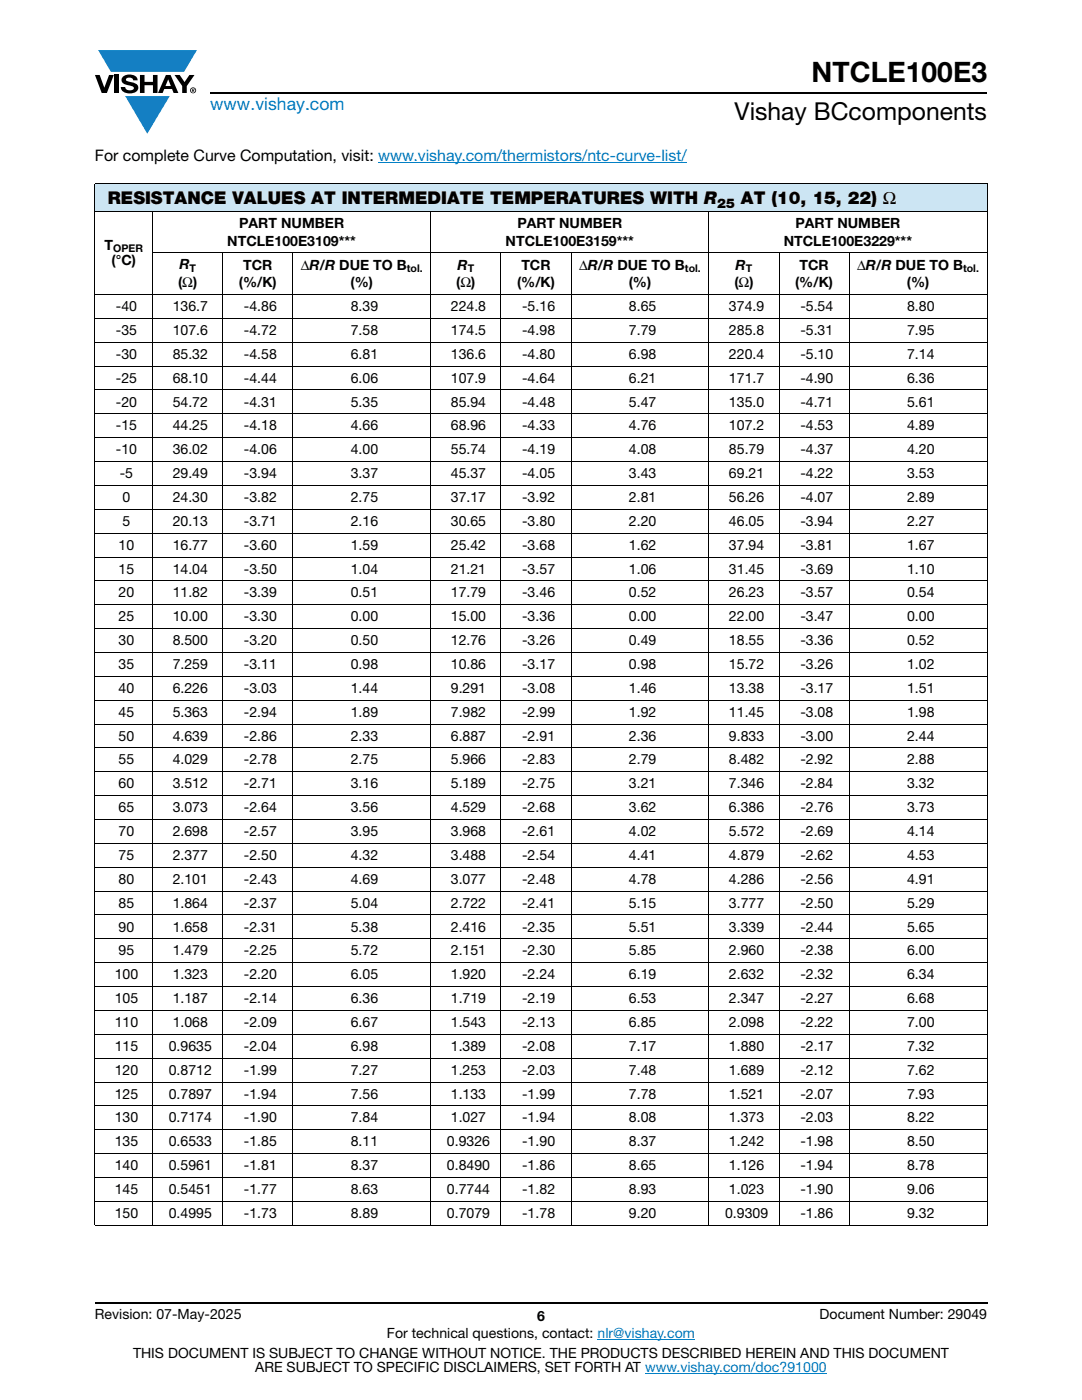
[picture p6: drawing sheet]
<svg xmlns="http://www.w3.org/2000/svg" width="216mm" height="279mm" viewBox="0 0 216 279" stroke-linecap="round" stroke-linejoin="round" font-family="sans-serif">
<defs><g id="words">
<text font-size="5.6" x="161.9" y="16.4">NTCLE100E3</text>
<text font-size="4.9" x="146.6" y="24">Vishay BCcomponents</text>
<text font-size="3.5" fill="#007ec4" x="42" y="21.9">www.vishay.com</text>
<g font-size="3.5">
<text x="21.5" y="40.8">RESISTANCE VALUES AT INTERMEDIATE TEMPERATURES WITH R</text>
<text x="147.8" y="40.8">AT (10, 15, 22) Ω</text>
</g>
<text font-size="3.2" x="18.9" y="32.1">For complete Curve Computation, visit: www.vishay.com/thermistors/ntc-curve-list/</text>
<g font-size="2.8">
<text x="47.7" y="45.5">PART NUMBER</text>
<text x="103.2" y="45.5">PART NUMBER</text>
<text x="158.7" y="45.5">PART NUMBER</text>
<text x="20.8" y="49.8">T</text>
<text x="22.2" y="53">(°C)</text>
<text x="35.8" y="53.8">R</text>
<text x="45.4" y="49">NTCLE100E3109***</text>
<text x="48.5" y="53.8">TCR</text>
<text x="60" y="53.8">ΔR/R DUE TO B</text>
<text x="91.3" y="53.8">R</text>
<text x="100.9" y="49">NTCLE100E3159***</text>
<text x="104" y="53.8">TCR</text>
<text x="115.6" y="53.8">ΔR/R DUE TO B</text>
<text x="146.8" y="53.8">R</text>
<text x="156.4" y="49">NTCLE100E3229***</text>
<text x="159.5" y="53.8">TCR</text>
<text x="171.1" y="53.8">ΔR/R DUE TO B</text>
<text x="35.5" y="57.3">(Ω)</text>
<text x="47.7" y="57.3">(%/K)</text>
<text x="70" y="57.3">(%)</text>
<text x="91" y="57.3">(Ω)</text>
<text x="103.2" y="57.3">(%/K)</text>
<text x="125.5" y="57.3">(%)</text>
<text x="146.5" y="57.3">(Ω)</text>
<text x="158.7" y="57.3">(%/K)</text>
<text x="181" y="57.3">(%)</text>
<text x="23.1" y="62.1">-40</text>
<text x="34.5" y="62.1">136.7</text>
<text x="48.7" y="62.1">-4.86</text>
<text x="70" y="62.1">8.39</text>
<text x="90" y="62.1">224.8</text>
<text x="104.2" y="62.1">-5.16</text>
<text x="125.5" y="62.1">8.65</text>
<text x="145.5" y="62.1">374.9</text>
<text x="159.7" y="62.1">-5.54</text>
<text x="181" y="62.1">8.80</text>
<text x="23.1" y="66.8">-35</text>
<text x="23.1" y="71.6">-30</text>
<text x="34.5" y="66.8">107.6</text>
<text x="34.5" y="71.6">85.32</text>
<text x="48.7" y="66.8">-4.72</text>
<text x="48.7" y="71.6">-4.58</text>
<text x="70" y="66.8">7.58</text>
<text x="70" y="71.6">6.81</text>
<text x="90" y="66.8">174.5</text>
<text x="90" y="71.6">136.6</text>
<text x="104.2" y="66.8">-4.98</text>
<text x="104.2" y="71.6">-4.80</text>
<text x="125.5" y="66.8">7.79</text>
<text x="125.5" y="71.6">6.98</text>
<text x="145.5" y="66.8">285.8</text>
<text x="145.5" y="71.6">220.4</text>
<text x="159.7" y="66.8">-5.31</text>
<text x="159.7" y="71.6">-5.10</text>
<text x="181" y="66.8">7.95</text>
<text x="181" y="71.6">7.14</text>
<text x="23.1" y="76.4">-25</text>
<text x="34.5" y="76.4">68.10</text>
<text x="48.7" y="76.4">-4.44</text>
<text x="70" y="76.4">6.06</text>
<text x="90" y="76.4">107.9</text>
<text x="104.2" y="76.4">-4.64</text>
<text x="125.5" y="76.4">6.21</text>
<text x="145.5" y="76.4">171.7</text>
<text x="159.7" y="76.4">-4.90</text>
<text x="181" y="76.4">6.36</text>
<text x="23.1" y="81.1">-20</text>
<text x="34.5" y="81.1">54.72</text>
<text x="48.7" y="81.1">-4.31</text>
<text x="70" y="81.1">5.35</text>
<text x="90" y="81.1">85.94</text>
<text x="104.2" y="81.1">-4.48</text>
<text x="125.5" y="81.1">5.47</text>
<text x="145.5" y="81.1">135.0</text>
<text x="159.7" y="81.1">-4.71</text>
<text x="181" y="81.1">5.61</text>
<text x="23.1" y="85.9">-15</text>
<text x="34.5" y="85.9">44.25</text>
<text x="48.7" y="85.9">-4.18</text>
<text x="70" y="85.9">4.66</text>
<text x="90" y="85.9">68.96</text>
<text x="104.2" y="85.9">-4.33</text>
<text x="125.5" y="85.9">4.76</text>
<text x="145.5" y="85.9">107.2</text>
<text x="159.7" y="85.9">-4.53</text>
<text x="181" y="85.9">4.89</text>
<text x="23.1" y="90.7">-10</text>
<text x="23.9" y="95.4">-5</text>
<text x="34.5" y="90.7">36.02</text>
<text x="34.5" y="95.4">29.49</text>
<text x="48.7" y="90.7">-4.06</text>
<text x="48.7" y="95.4">-3.94</text>
<text x="70" y="90.7">4.00</text>
<text x="70" y="95.4">3.37</text>
<text x="90" y="90.7">55.74</text>
<text x="90" y="95.4">45.37</text>
<text x="104.2" y="90.7">-4.19</text>
<text x="104.2" y="95.4">-4.05</text>
<text x="125.5" y="90.7">4.08</text>
<text x="125.5" y="95.4">3.43</text>
<text x="145.5" y="90.7">85.79</text>
<text x="145.5" y="95.4">69.21</text>
<text x="159.7" y="90.7">-4.37</text>
<text x="159.7" y="95.4">-4.22</text>
<text x="181" y="90.7">4.20</text>
<text x="181" y="95.4">3.53</text>
<text x="24.4" y="100.2">0</text>
<text x="34.5" y="100.2">24.30</text>
<text x="48.7" y="100.2">-3.82</text>
<text x="70" y="100.2">2.75</text>
<text x="90" y="100.2">37.17</text>
<text x="104.2" y="100.2">-3.92</text>
<text x="125.5" y="100.2">2.81</text>
<text x="145.5" y="100.2">56.26</text>
<text x="159.7" y="100.2">-4.07</text>
<text x="181" y="100.2">2.89</text>
<text x="24.4" y="104.9">5</text>
<text x="34.5" y="104.9">20.13</text>
<text x="48.7" y="104.9">-3.71</text>
<text x="70" y="104.9">2.16</text>
<text x="90" y="104.9">30.65</text>
<text x="104.2" y="104.9">-3.80</text>
<text x="125.5" y="104.9">2.20</text>
<text x="145.5" y="104.9">46.05</text>
<text x="159.7" y="104.9">-3.94</text>
<text x="181" y="104.9">2.27</text>
<text x="23.7" y="109.7">10</text>
<text x="34.5" y="109.7">16.77</text>
<text x="48.7" y="109.7">-3.60</text>
<text x="70" y="109.7">1.59</text>
<text x="90" y="109.7">25.42</text>
<text x="104.2" y="109.7">-3.68</text>
<text x="125.5" y="109.7">1.62</text>
<text x="145.5" y="109.7">37.94</text>
<text x="159.7" y="109.7">-3.81</text>
<text x="181" y="109.7">1.67</text>
<text x="23.7" y="114.5">15</text>
<text x="23.7" y="119.2">20</text>
<text x="34.5" y="114.5">14.04</text>
<text x="34.5" y="119.2">11.82</text>
<text x="48.7" y="114.5">-3.50</text>
<text x="48.7" y="119.2">-3.39</text>
<text x="70" y="114.5">1.04</text>
<text x="70" y="119.2">0.51</text>
<text x="90" y="114.5">21.21</text>
<text x="90" y="119.2">17.79</text>
<text x="104.2" y="114.5">-3.57</text>
<text x="104.2" y="119.2">-3.46</text>
<text x="125.5" y="114.5">1.06</text>
<text x="125.5" y="119.2">0.52</text>
<text x="145.5" y="114.5">31.45</text>
<text x="145.5" y="119.2">26.23</text>
<text x="159.7" y="114.5">-3.69</text>
<text x="159.7" y="119.2">-3.57</text>
<text x="181" y="114.5">1.10</text>
<text x="181" y="119.2">0.54</text>
<text x="23.7" y="124">25</text>
<text x="34.5" y="124">10.00</text>
<text x="48.7" y="124">-3.30</text>
<text x="70" y="124">0.00</text>
<text x="90" y="124">15.00</text>
<text x="104.2" y="124">-3.36</text>
<text x="125.5" y="124">0.00</text>
<text x="145.5" y="124">22.00</text>
<text x="159.7" y="124">-3.47</text>
<text x="181" y="124">0.00</text>
<text x="23.7" y="128.8">30</text>
<text x="34.5" y="128.8">8.500</text>
<text x="48.7" y="128.8">-3.20</text>
<text x="70" y="128.8">0.50</text>
<text x="90" y="128.8">12.76</text>
<text x="104.2" y="128.8">-3.26</text>
<text x="125.5" y="128.8">0.49</text>
<text x="145.5" y="128.8">18.55</text>
<text x="159.7" y="128.8">-3.36</text>
<text x="181" y="128.8">0.52</text>
<text x="23.7" y="133.5">35</text>
<text x="34.5" y="133.5">7.259</text>
<text x="48.7" y="133.5">-3.11</text>
<text x="70" y="133.5">0.98</text>
<text x="90" y="133.5">10.86</text>
<text x="104.2" y="133.5">-3.17</text>
<text x="125.5" y="133.5">0.98</text>
<text x="145.5" y="133.5">15.72</text>
<text x="159.7" y="133.5">-3.26</text>
<text x="181" y="133.5">1.02</text>
<text x="23.7" y="138.3">40</text>
<text x="23.7" y="143">45</text>
<text x="34.5" y="138.3">6.226</text>
<text x="34.5" y="143">5.363</text>
<text x="48.7" y="138.3">-3.03</text>
<text x="48.7" y="143">-2.94</text>
<text x="70" y="138.3">1.44</text>
<text x="70" y="143">1.89</text>
<text x="90" y="138.3">9.291</text>
<text x="90" y="143">7.982</text>
<text x="104.2" y="138.3">-3.08</text>
<text x="104.2" y="143">-2.99</text>
<text x="125.5" y="138.3">1.46</text>
<text x="125.5" y="143">1.92</text>
<text x="145.5" y="138.3">13.38</text>
<text x="145.5" y="143">11.45</text>
<text x="159.7" y="138.3">-3.17</text>
<text x="159.7" y="143">-3.08</text>
<text x="181" y="138.3">1.51</text>
<text x="181" y="143">1.98</text>
<text x="23.7" y="147.8">50</text>
<text x="34.5" y="147.8">4.639</text>
<text x="48.7" y="147.8">-2.86</text>
<text x="70" y="147.8">2.33</text>
<text x="90" y="147.8">6.887</text>
<text x="104.2" y="147.8">-2.91</text>
<text x="125.5" y="147.8">2.36</text>
<text x="145.5" y="147.8">9.833</text>
<text x="159.7" y="147.8">-3.00</text>
<text x="181" y="147.8">2.44</text>
<text x="23.7" y="152.6">55</text>
<text x="34.5" y="152.6">4.029</text>
<text x="48.7" y="152.6">-2.78</text>
<text x="70" y="152.6">2.75</text>
<text x="90" y="152.6">5.966</text>
<text x="104.2" y="152.6">-2.83</text>
<text x="125.5" y="152.6">2.79</text>
<text x="145.5" y="152.6">8.482</text>
<text x="159.7" y="152.6">-2.92</text>
<text x="181" y="152.6">2.88</text>
<text x="23.7" y="157.3">60</text>
<text x="34.5" y="157.3">3.512</text>
<text x="48.7" y="157.3">-2.71</text>
<text x="70" y="157.3">3.16</text>
<text x="90" y="157.3">5.189</text>
<text x="104.2" y="157.3">-2.75</text>
<text x="125.5" y="157.3">3.21</text>
<text x="145.5" y="157.3">7.346</text>
<text x="159.7" y="157.3">-2.84</text>
<text x="181" y="157.3">3.32</text>
<text x="23.7" y="162.1">65</text>
<text x="23.7" y="166.9">70</text>
<text x="34.5" y="162.1">3.073</text>
<text x="34.5" y="166.9">2.698</text>
<text x="48.7" y="162.1">-2.64</text>
<text x="48.7" y="166.9">-2.57</text>
<text x="70" y="162.1">3.56</text>
<text x="70" y="166.9">3.95</text>
<text x="90" y="162.1">4.529</text>
<text x="90" y="166.9">3.968</text>
<text x="104.2" y="162.1">-2.68</text>
<text x="104.2" y="166.9">-2.61</text>
<text x="125.5" y="162.1">3.62</text>
<text x="125.5" y="166.9">4.02</text>
<text x="145.5" y="162.1">6.386</text>
<text x="145.5" y="166.9">5.572</text>
<text x="159.7" y="162.1">-2.76</text>
<text x="159.7" y="166.9">-2.69</text>
<text x="181" y="162.1">3.73</text>
<text x="181" y="166.9">4.14</text>
<text x="23.7" y="171.6">75</text>
<text x="34.5" y="171.6">2.377</text>
<text x="48.7" y="171.6">-2.50</text>
<text x="70" y="171.6">4.32</text>
<text x="90" y="171.6">3.488</text>
<text x="104.2" y="171.6">-2.54</text>
<text x="125.5" y="171.6">4.41</text>
<text x="145.5" y="171.6">4.879</text>
<text x="159.7" y="171.6">-2.62</text>
<text x="181" y="171.6">4.53</text>
<text x="23.7" y="176.4">80</text>
<text x="34.5" y="176.4">2.101</text>
<text x="48.7" y="176.4">-2.43</text>
<text x="70" y="176.4">4.69</text>
<text x="90" y="176.4">3.077</text>
<text x="104.2" y="176.4">-2.48</text>
<text x="125.5" y="176.4">4.78</text>
<text x="145.5" y="176.4">4.286</text>
<text x="159.7" y="176.4">-2.56</text>
<text x="181" y="176.4">4.91</text>
<text x="23.7" y="181.1">85</text>
<text x="23.7" y="185.9">90</text>
<text x="34.5" y="181.1">1.864</text>
<text x="34.5" y="185.9">1.658</text>
<text x="48.7" y="181.1">-2.37</text>
<text x="48.7" y="185.9">-2.31</text>
<text x="70" y="181.1">5.04</text>
<text x="70" y="185.9">5.38</text>
<text x="90" y="181.1">2.722</text>
<text x="90" y="185.9">2.416</text>
<text x="104.2" y="181.1">-2.41</text>
<text x="104.2" y="185.9">-2.35</text>
<text x="125.5" y="181.1">5.15</text>
<text x="125.5" y="185.9">5.51</text>
<text x="145.5" y="181.1">3.777</text>
<text x="145.5" y="185.9">3.339</text>
<text x="159.7" y="181.1">-2.50</text>
<text x="159.7" y="185.9">-2.44</text>
<text x="181" y="181.1">5.29</text>
<text x="181" y="185.9">5.65</text>
<text x="23.7" y="190.7">95</text>
<text x="34.5" y="190.7">1.479</text>
<text x="48.7" y="190.7">-2.25</text>
<text x="70" y="190.7">5.72</text>
<text x="90" y="190.7">2.151</text>
<text x="104.2" y="190.7">-2.30</text>
<text x="125.5" y="190.7">5.85</text>
<text x="145.5" y="190.7">2.960</text>
<text x="159.7" y="190.7">-2.38</text>
<text x="181" y="190.7">6.00</text>
<text x="22.9" y="195.4">100</text>
<text x="34.5" y="195.4">1.323</text>
<text x="48.7" y="195.4">-2.20</text>
<text x="70" y="195.4">6.05</text>
<text x="90" y="195.4">1.920</text>
<text x="104.2" y="195.4">-2.24</text>
<text x="125.5" y="195.4">6.19</text>
<text x="145.5" y="195.4">2.632</text>
<text x="159.7" y="195.4">-2.32</text>
<text x="181" y="195.4">6.34</text>
<text x="22.9" y="200.2">105</text>
<text x="34.5" y="200.2">1.187</text>
<text x="48.7" y="200.2">-2.14</text>
<text x="70" y="200.2">6.36</text>
<text x="90" y="200.2">1.719</text>
<text x="104.2" y="200.2">-2.19</text>
<text x="125.5" y="200.2">6.53</text>
<text x="145.5" y="200.2">2.347</text>
<text x="159.7" y="200.2">-2.27</text>
<text x="181" y="200.2">6.68</text>
<text x="22.9" y="205">110</text>
<text x="22.9" y="209.7">115</text>
<text x="33.7" y="209.7">0.9635</text>
<text x="34.5" y="205">1.068</text>
<text x="48.7" y="205">-2.09</text>
<text x="48.7" y="209.7">-2.04</text>
<text x="70" y="205">6.67</text>
<text x="70" y="209.7">6.98</text>
<text x="90" y="205">1.543</text>
<text x="90" y="209.7">1.389</text>
<text x="104.2" y="205">-2.13</text>
<text x="104.2" y="209.7">-2.08</text>
<text x="125.5" y="205">6.85</text>
<text x="125.5" y="209.7">7.17</text>
<text x="145.5" y="205">2.098</text>
<text x="145.5" y="209.7">1.880</text>
<text x="159.7" y="205">-2.22</text>
<text x="159.7" y="209.7">-2.17</text>
<text x="181" y="205">7.00</text>
<text x="181" y="209.7">7.32</text>
<text x="22.9" y="214.5">120</text>
<text x="33.7" y="214.5">0.8712</text>
<text x="48.7" y="214.5">-1.99</text>
<text x="70" y="214.5">7.27</text>
<text x="90" y="214.5">1.253</text>
<text x="104.2" y="214.5">-2.03</text>
<text x="125.5" y="214.5">7.48</text>
<text x="145.5" y="214.5">1.689</text>
<text x="159.7" y="214.5">-2.12</text>
<text x="181" y="214.5">7.62</text>
<text x="22.9" y="219.2">125</text>
<text x="33.7" y="219.2">0.7897</text>
<text x="48.7" y="219.2">-1.94</text>
<text x="70" y="219.2">7.56</text>
<text x="90" y="219.2">1.133</text>
<text x="104.2" y="219.2">-1.99</text>
<text x="125.5" y="219.2">7.78</text>
<text x="145.5" y="219.2">1.521</text>
<text x="159.7" y="219.2">-2.07</text>
<text x="181" y="219.2">7.93</text>
<text x="22.9" y="224">130</text>
<text x="33.7" y="224">0.7174</text>
<text x="48.7" y="224">-1.90</text>
<text x="70" y="224">7.84</text>
<text x="90" y="224">1.027</text>
<text x="104.2" y="224">-1.94</text>
<text x="125.5" y="224">8.08</text>
<text x="145.5" y="224">1.373</text>
<text x="159.7" y="224">-2.03</text>
<text x="181" y="224">8.22</text>
<text x="22.9" y="228.8">135</text>
<text x="22.9" y="233.5">140</text>
<text x="33.7" y="228.8">0.6533</text>
<text x="33.7" y="233.5">0.5961</text>
<text x="48.7" y="228.8">-1.85</text>
<text x="48.7" y="233.5">-1.81</text>
<text x="70" y="228.8">8.11</text>
<text x="70" y="233.5">8.37</text>
<text x="89.2" y="228.8">0.9326</text>
<text x="89.2" y="233.5">0.8490</text>
<text x="104.2" y="228.8">-1.90</text>
<text x="104.2" y="233.5">-1.86</text>
<text x="125.5" y="228.8">8.37</text>
<text x="125.5" y="233.5">8.65</text>
<text x="145.5" y="228.8">1.242</text>
<text x="145.5" y="233.5">1.126</text>
<text x="159.7" y="228.8">-1.98</text>
<text x="159.7" y="233.5">-1.94</text>
<text x="181" y="228.8">8.50</text>
<text x="181" y="233.5">8.78</text>
<text x="22.9" y="238.3">145</text>
<text x="33.7" y="238.3">0.5451</text>
<text x="48.7" y="238.3">-1.77</text>
<text x="70" y="238.3">8.63</text>
<text x="89.2" y="238.3">0.7744</text>
<text x="104.2" y="238.3">-1.82</text>
<text x="125.5" y="238.3">8.93</text>
<text x="145.5" y="238.3">1.023</text>
<text x="159.7" y="238.3">-1.90</text>
<text x="181" y="238.3">9.06</text>
<text x="22.9" y="243.1">150</text>
<text x="33.7" y="243.1">0.4995</text>
<text x="48.7" y="243.1">-1.73</text>
<text x="70" y="243.1">8.89</text>
<text x="89.2" y="243.1">0.7079</text>
<text x="104.2" y="243.1">-1.78</text>
<text x="125.5" y="243.1">9.20</text>
<text x="144.7" y="243.1">0.9309</text>
<text x="159.7" y="243.1">-1.86</text>
<text x="181" y="243.1">9.32</text>
<text x="18.9" y="263.3">Revision: 07-May-2025</text>
<text x="107.2" y="263.6">6</text>
<text x="163.6" y="263.3">Document Number: 29049</text>
<text x="77.2" y="267.1">For technical questions, contact: nlr@vishay.com</text>
<text x="26.5" y="271">THIS DOCUMENT IS SUBJECT TO CHANGE WITHOUT NOTICE. THE PRODUCTS DESCRIBED HEREIN AND THIS DOCUMENT</text>
<text x="50.9" y="273.8">ARE SUBJECT TO SPECIFIC DISCLAIMERS, SET FORTH AT www.vishay.com/doc?91000</text>
</g>
<text font-size="2.6" x="143.1" y="41.4">25</text>
<g font-size="2.1">
<text x="22.6" y="50.3">OPER</text>
<text x="37.8" y="54.3">T</text>
<text x="81.2" y="54.3">tol.</text>
<text x="93.3" y="54.3">T</text>
<text x="136.7" y="54.3">tol.</text>
<text x="148.8" y="54.3">T</text>
<text x="192.2" y="54.3">tol.</text>
</g>
</g></defs>
<g fill="#147fc3">
<path d="M19.6 10h19.7l-2.6 4.3h-1.1h-13.5z"/>
<path d="M25 19.2h8.9l-4.5 7.5z"/>
</g>
<g fill="#000">
<path d="M18.9 15h1l.9 2.5 1-2.5h.9l-1.4 3.6h-1zM22.9 15h.9v3.6h-.9zM24.6 15.3a2.1 2.1 0 0 1 2.8 .3l.1 .4h-.9a.79 .79 0 0 0-.7-.5 .79 .79 0 0 0-.8 .4l.3 .3 1 .2a1.08 1.08 0 0 1 1.2 1 1.08 1.08 0 0 1-1.1 1.2 1.73 1.73 0 0 1-2.4-1.2h.9a.96 .96 0 0 0 .8 .6 .96 .96 0 0 0 .9-.4 1.31 1.31 0 0 0-1.2-.6 1.03 1.03 0 0 1-1.1-.6 1.03 1.03 0 0 1 .2-1.1zM27.9 15h.9v1.3h1.7v-1.3h.9v3.6h-.9v-1.6h-1.7v1.6h-.9zM34.8 15h1.1l.9 1.4 1-1.4h1l-1.5 2.2v1.4h-.9v-1.4z"/>
<path d="M33.6 15.9l.5 1.3h-1.1zM33.1 15l-1.6 3.6h1l.3-.8h1.5l.3 .8h1l-1.6-3.6z"/>
<path d="M38.4 17.8h.2v.2h-.2zM38.3 17.7v.7h.1v-.3l.4 .3-.2-.3 .2-.2-.1-.2z"/>
<path d="M38.1 18a.46 .46 0 0 1 .9 0 .46 .46 0 0 1-.9 0zM37.9 18a.6 .6 0 0 0 1.2 0 .6 .6 0 0 0-1.2 0z"/>
</g>
<path d="M42 18.6h155M18.9 260h178.1" fill="none" stroke="#000" stroke-width=".36"/>
<path d="M75.4 32.4h61.6M119.2 267.3h19.5M128.7 274h36.3" fill="none" stroke="#007ec4" stroke-width=".2"/>
<path d="M18.9 36.7h178.1v5.5h-178.1z" fill="#cce5f3"/>
<g fill="none" stroke="#000" stroke-width=".2">
<path d="M18.9 36.7h178.1M18.9 36.8v207.6M197 36.8v207.6M18.9 42.2h178.1M18.9 58.8h178.1M30.4 50.5h166.6M30.4 42.1v202.5M44.5 50.4v194.2M58.4 50.4v194.2M86 42.1v202.5M99.9 50.4v194.2M113.9 50.4v194.2"/>
<path d="M141.5 42.1v202.5M155.4 50.4v194.2M169.5 50.4v194.2M18.9 63.5h178.1M18.9 68.3h178.1M18.9 73.1h178.1M18.9 77.8h178.1M18.9 82.6h178.1M18.9 87.4h178.1M18.9 92.1h178.1M18.9 96.9h178.1M18.9 101.6h178.1"/>
<path d="M18.9 106.4h178.1M18.9 111.2h178.1M18.9 115.9h178.1M18.9 120.7h178.1M18.9 125.5h178.1M18.9 130.2h178.1M18.9 135h178.1M18.9 139.7h178.1M18.9 144.5h178.1M18.9 149.3h178.1M18.9 154h178.1M18.9 158.8h178.1"/>
<path d="M18.9 163.6h178.1M18.9 168.3h178.1M18.9 173.1h178.1M18.9 177.8h178.1M18.9 182.6h178.1M18.9 187.4h178.1M18.9 192.1h178.1M18.9 196.9h178.1M18.9 201.7h178.1M18.9 206.4h178.1M18.9 211.2h178.1M18.9 215.9h178.1"/>
<path d="M18.9 220.7h178.1M18.9 225.5h178.1M18.9 230.2h178.1M18.9 235h178.1M18.9 239.8h178.1M18.9 244.5h178.1"/>
</g>
<use href="#words"/>
</svg>
